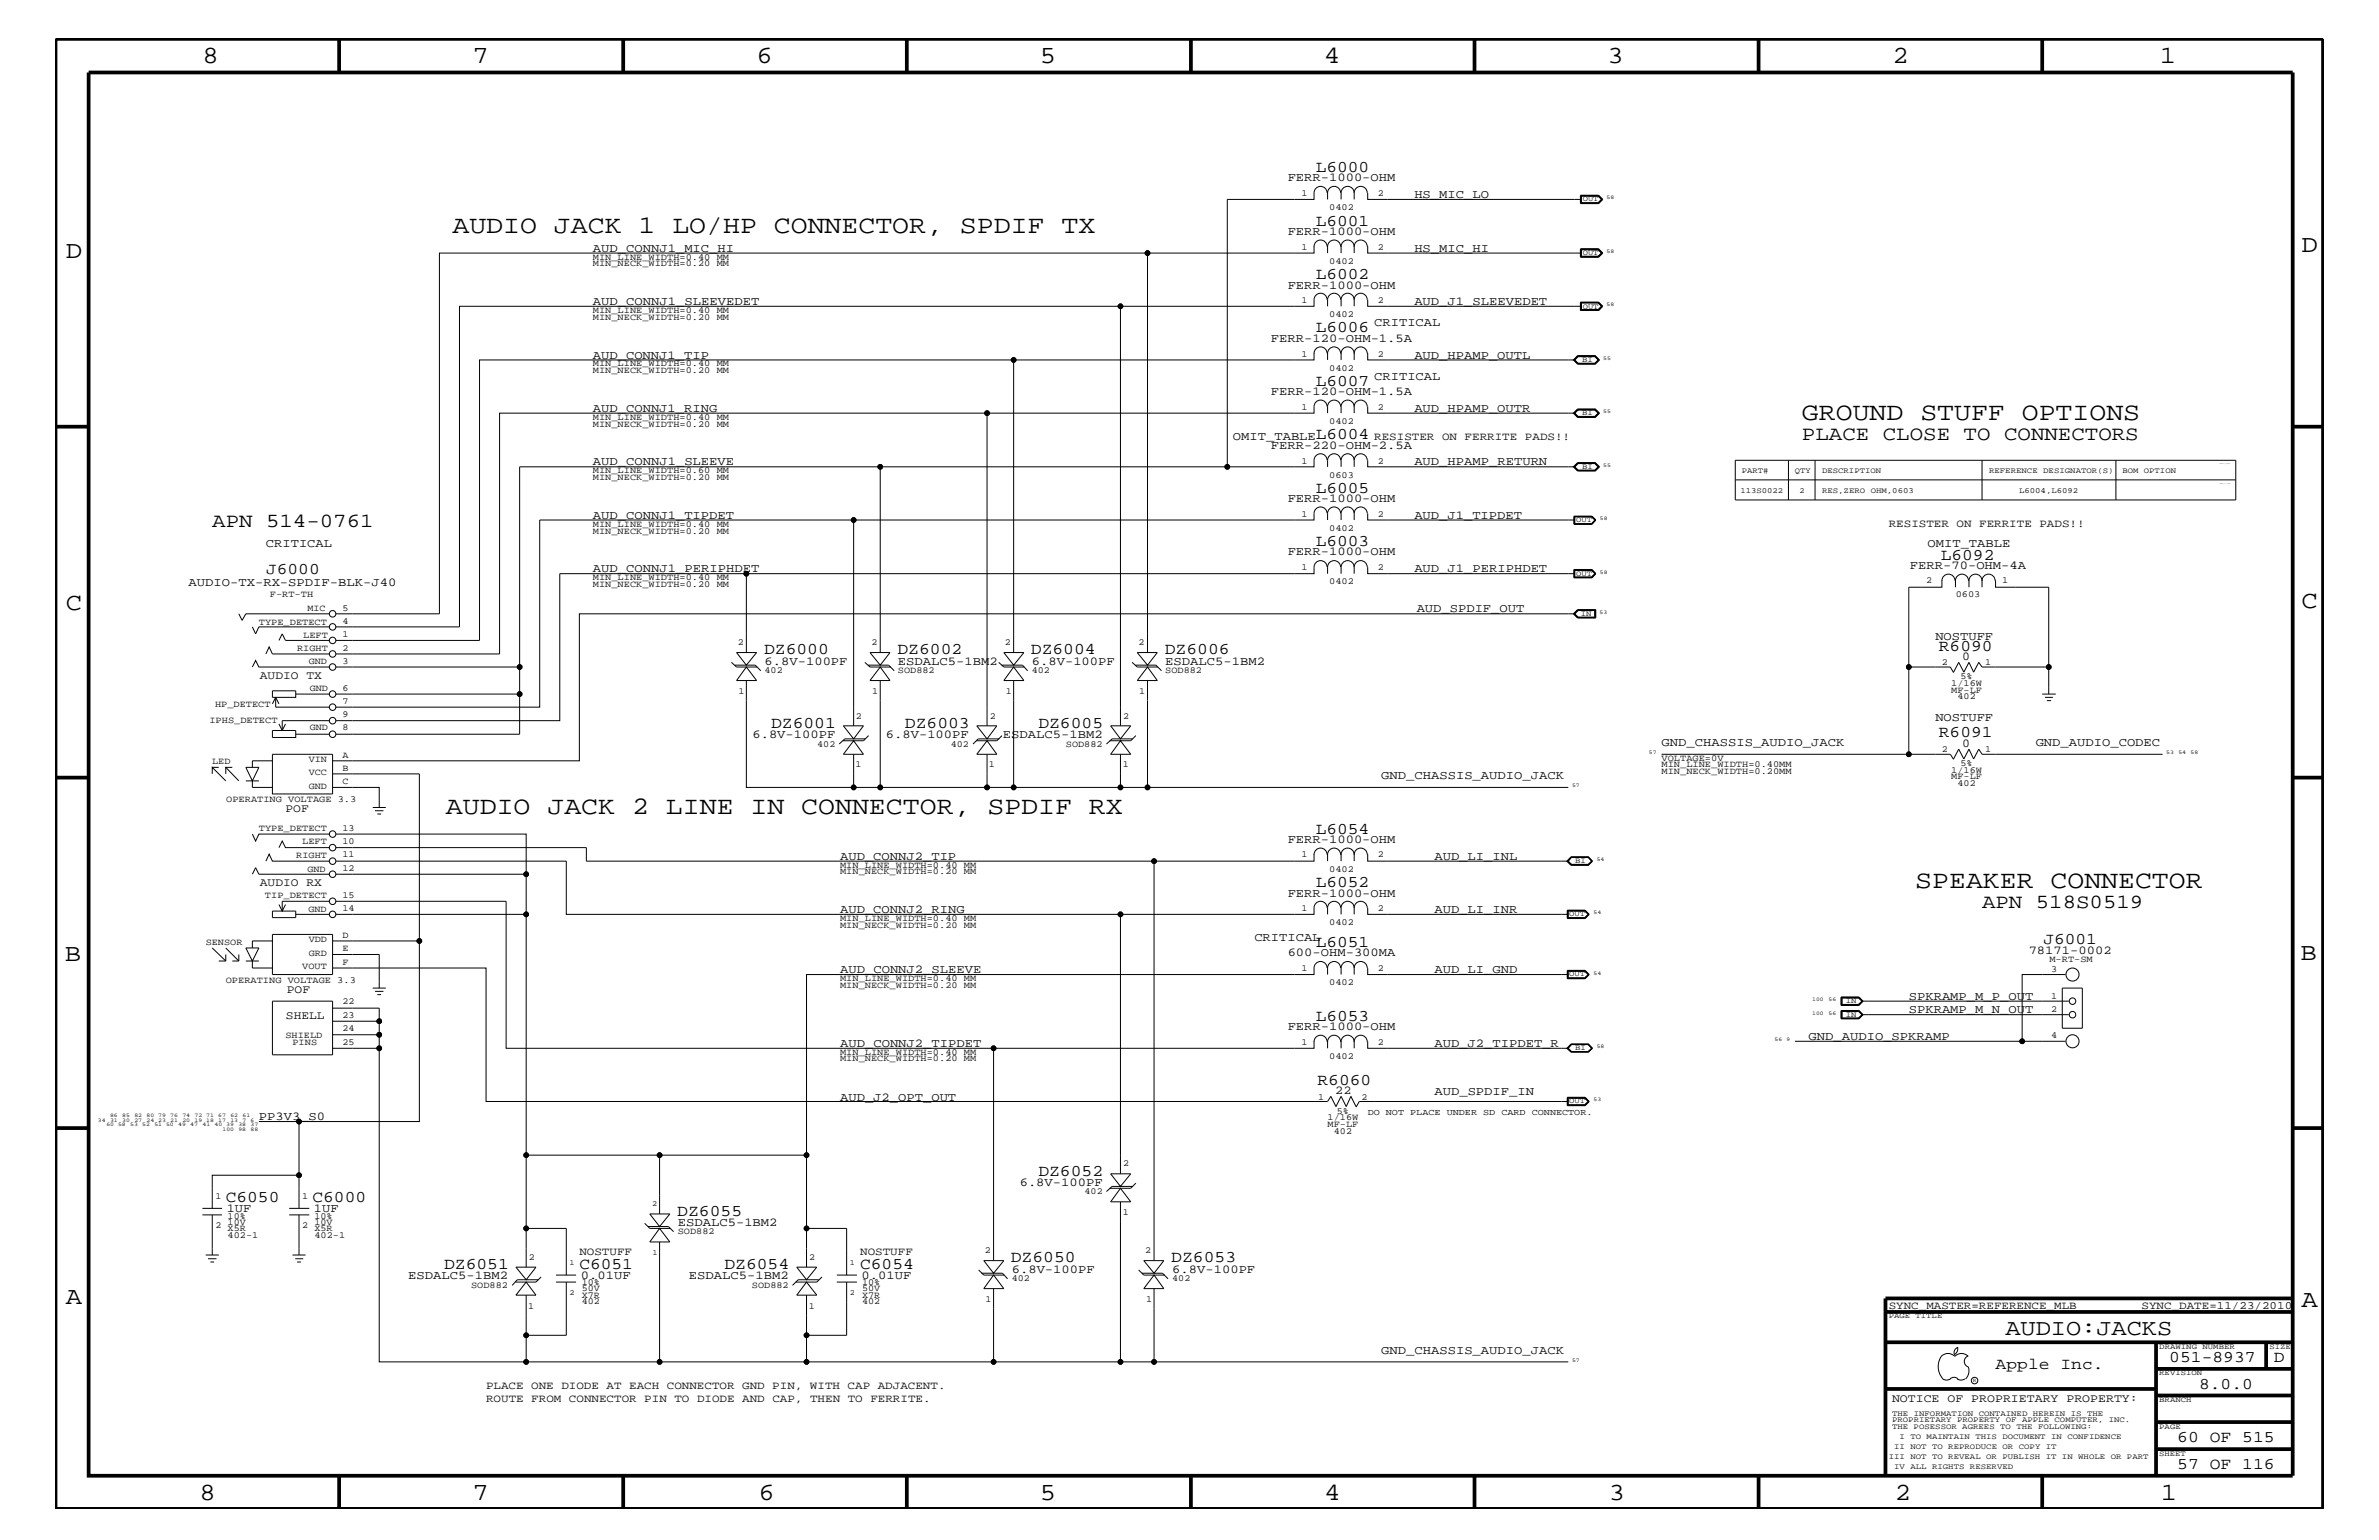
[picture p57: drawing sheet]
<svg xmlns="http://www.w3.org/2000/svg" width="432mm" height="279mm" viewBox="0 0 432 279" stroke-linecap="round" stroke-linejoin="round" font-family="sans-serif">
<defs><g id="words">
<g font-size="4.6">
<text x="82.1" y="42.3">AUDIO JACK 1 LO/HP CONNECTOR, SPDIF TX</text>
<text x="327.1" y="76.2">GROUND STUFF OPTIONS</text>
<text x="80.9" y="147.7">AUDIO JACK 2 LINE IN CONNECTOR, SPDIF RX</text>
<text x="347.6" y="161.1">SPEAKER CONNECTOR</text>
</g>
<g font-size="4.5">
<text x="36.7" y="11.5">8</text>
<text x="85.8" y="11.5">7</text>
<text x="137.3" y="11.5">6</text>
<text x="188.7" y="11.5">5</text>
<text x="240.3" y="11.5">4</text>
<text x="291.8" y="11.5">3</text>
<text x="343.5" y="11.5">2</text>
<text x="392" y="11.5">1</text>
<text x="11.9" y="46.8">D</text>
<text x="417.7" y="45.7">D</text>
<text x="11.9" y="110.6">C</text>
<text x="417.7" y="110.3">C</text>
<text x="11.8" y="174.3">B</text>
<text x="417.6" y="174.2">B</text>
<text x="11.9" y="236.7">A</text>
<text x="417.7" y="237.1">A</text>
<text x="36.2" y="272.1">8</text>
<text x="85.8" y="272.1">7</text>
<text x="137.7" y="272.1">6</text>
<text x="188.7" y="272.1">5</text>
<text x="240.4" y="272.1">4</text>
<text x="292" y="272.1">3</text>
<text x="343.9" y="272.1">2</text>
<text x="392.2" y="272.1">1</text>
</g>
<text font-size="4.1" x="364" y="242.3">AUDIO:JACKS</text>
<g font-size="3.6">
<text x="327.1" y="79.9">PLACE CLOSE TO CONNECTORS</text>
<text x="38.5" y="95.6">APN 514-0761</text>
<text x="359.7" y="164.7">APN 518S0519</text>
</g>
<g font-size="3">
<text x="238.8" y="31.2">L6000</text>
<text x="238.8" y="40.9">L6001</text>
<text x="238.8" y="50.7">L6002</text>
<text x="238.8" y="60.3">L6006</text>
<text x="238.8" y="70">L6007</text>
<text x="238.8" y="79.7">L6004</text>
<text x="238.8" y="89.4">L6005</text>
<text x="238.8" y="99.1">L6003</text>
<text x="352.3" y="101.5">L6092</text>
<text x="48.3" y="104.1">J6000</text>
<text x="138.7" y="118.7">DZ6000</text>
<text x="162.9" y="118.7">DZ6002</text>
<text x="187.1" y="118.7">DZ6004</text>
<text x="211.4" y="118.7">DZ6006</text>
<text x="351.9" y="118.1">R6090</text>
<text x="140" y="132.1">DZ6001</text>
<text x="164.3" y="132.1">DZ6003</text>
<text x="188.5" y="132.1">DZ6005</text>
<text x="351.9" y="133.8">R6091</text>
<text x="238.8" y="151.2">L6054</text>
<text x="238.8" y="160.9">L6052</text>
<text x="238.8" y="171.8">L6051</text>
<text x="370.9" y="171.2">J6001</text>
<text x="238.8" y="185.2">L6053</text>
<text x="239.1" y="196.8">R6060</text>
<text x="188.5" y="213.3">DZ6052</text>
<text x="41" y="218">C6050</text>
<text x="56.7" y="218">C6000</text>
<text x="122.9" y="220.6">DZ6055</text>
<text x="80.6" y="230.2">DZ6051</text>
<text x="105.2" y="230.2">C6051</text>
<text x="131.5" y="230.2">DZ6054</text>
<text x="156.1" y="230.2">C6054</text>
<text x="183.5" y="229.1">DZ6050</text>
<text x="212.6" y="229.1">DZ6053</text>
<text x="362.2" y="248.4">Apple Inc.</text>
<text x="393.7" y="247.1">051-8937</text>
<text x="399.2" y="252">8.0.0</text>
<text x="412.7" y="247.1">D</text>
<text x="395.2" y="261.6">60 OF 515</text>
<text x="395.2" y="266.6">57 OF 116</text>
</g>
<g font-size="2.2">
<text x="233.7" y="32.9">FERR-1000-OHM</text>
<text x="256.7" y="35.9">HS_MIC_LO</text>
<text x="107.6" y="45.7">AUD_CONNJ1_MIC_HI</text>
<text x="233.7" y="42.6">FERR-1000-OHM</text>
<text x="256.7" y="45.7">HS_MIC_HI</text>
<text x="233.7" y="52.4">FERR-1000-OHM</text>
<text x="107.6" y="55.3">AUD_CONNJ1_SLEEVEDET</text>
<text x="249.4" y="59.2">CRITICAL</text>
<text x="256.7" y="55.3">AUD_J1_SLEEVEDET</text>
<text x="107.6" y="65.1">AUD_CONNJ1_TIP</text>
<text x="230.7" y="62">FERR-120-OHM-1.5A</text>
<text x="256.7" y="65.1">AUD_HPAMP_OUTL</text>
<text x="230.7" y="71.7">FERR-120-OHM-1.5A</text>
<text x="249.4" y="68.9">CRITICAL</text>
<text x="107.6" y="74.7">AUD_CONNJ1_RING</text>
<text x="256.7" y="74.7">AUD_HPAMP_OUTR</text>
<text x="223.8" y="79.9">OMIT_TABLE</text>
<text x="230.7" y="81.4">FERR-220-OHM-2.5A</text>
<text x="107.6" y="84.4">AUD_CONNJ1_SLEEVE</text>
<text x="256.7" y="84.4">AUD_HPAMP_RETURN</text>
<text x="107.6" y="94.2">AUD_CONNJ1_TIPDET</text>
<text x="233.7" y="91.1">FERR-1000-OHM</text>
<text x="256.7" y="94.2">AUD_J1_TIPDET</text>
<text x="48.3" y="99.3">CRITICAL</text>
<text x="233.7" y="100.8">FERR-1000-OHM</text>
<text x="349.8" y="99.3">OMIT_TABLE</text>
<text x="34.2" y="106.4">AUDIO-TX-RX-SPDIF-BLK-J40</text>
<text x="107.6" y="103.8">AUD_CONNJ1_PERIPHDET</text>
<text x="256.7" y="103.8">AUD_J1_PERIPHDET</text>
<text x="346.7" y="103.2">FERR-70-OHM-4A</text>
<text x="257.1" y="111.1">AUD_SPDIF_OUT</text>
<text x="351.3" y="116.2">NOSTUFF</text>
<text x="356.2" y="119.7">0</text>
<text x="138.8" y="120.6">6.8V-100PF</text>
<text x="163" y="120.6">ESDALC5-1BM2</text>
<text x="187.3" y="120.6">6.8V-100PF</text>
<text x="211.5" y="120.6">ESDALC5-1BM2</text>
<text x="351.3" y="130.8">NOSTUFF</text>
<text x="136.6" y="133.9">6.8V-100PF</text>
<text x="160.8" y="133.9">6.8V-100PF</text>
<text x="182" y="133.9">ESDALC5-1BM2</text>
<text x="301.6" y="135.3">GND_CHASSIS_AUDIO_JACK</text>
<text x="356.2" y="135.5">0</text>
<text x="369.5" y="135.3">GND_AUDIO_CODEC</text>
<text x="250.7" y="141.4">GND_CHASSIS_AUDIO_JACK</text>
<text x="152.5" y="156">AUD_CONNJ2_TIP</text>
<text x="233.7" y="152.9">FERR-1000-OHM</text>
<text x="260.3" y="156">AUD_LI_INL</text>
<text x="152.5" y="165.6">AUD_CONNJ2_RING</text>
<text x="233.7" y="162.7">FERR-1000-OHM</text>
<text x="260.3" y="165.6">AUD_LI_INR</text>
<text x="227.7" y="170.7">CRITICAL</text>
<text x="233.7" y="173.5">600-OHM-300MA</text>
<text x="368.2" y="173.2">78171-0002</text>
<text x="152.5" y="176.6">AUD_CONNJ2_SLEEVE</text>
<text x="260.3" y="176.6">AUD_LI_GND</text>
<text x="346.5" y="181.4">SPKRAMP_M_P_OUT</text>
<text x="346.5" y="183.8">SPKRAMP_M_N_OUT</text>
<text x="152.5" y="189.9">AUD_CONNJ2_TIPDET</text>
<text x="233.7" y="186.9">FERR-1000-OHM</text>
<text x="260.3" y="189.9">AUD_J2_TIPDET_R</text>
<text x="328.3" y="188.7">GND_AUDIO_SPKRAMP</text>
<text x="47" y="203.2">PP3V3_S0</text>
<text x="152.5" y="199.8">AUD_J2_OPT_OUT</text>
<text x="242.4" y="198.5">22</text>
<text x="260.3" y="198.7">AUD_SPDIF_IN</text>
<text x="185.1" y="215.2">6.8V-100PF</text>
<text x="41.1" y="219.8">1UF</text>
<text x="57" y="219.8">1UF</text>
<text x="123" y="222.4">ESDALC5-1BM2</text>
<text x="74.1" y="232.1">ESDALC5-1BM2</text>
<text x="105.4" y="232">0.01UF</text>
<text x="125.1" y="232.1">ESDALC5-1BM2</text>
<text x="156.4" y="232">0.01UF</text>
<text x="183.6" y="230.9">6.8V-100PF</text>
<text x="212.8" y="230.9">6.8V-100PF</text>
<text x="250.7" y="245.6">GND_CHASSIS_AUDIO_JACK</text>
</g>
<g font-size="2.1">
<text x="47.2" y="123.1">AUDIO TX</text>
<text x="51.8" y="147.3">POF</text>
<text x="47.2" y="160.7">AUDIO RX</text>
<text x="51.9" y="184.9">SHELL</text>
<text x="52.1" y="180.2">POF</text>
<text x="343.4" y="254.4">NOTICE OF PROPRIETARY PROPERTY:</text>
</g>
<g font-size="2">
<text x="249.4" y="79.9">RESISTER ON FERRITE PADS!!</text>
<text x="342.8" y="95.6">RESISTER ON FERRITE PADS!!</text>
<text x="105.2" y="227.7">NOSTUFF</text>
<text x="156.1" y="227.7">NOSTUFF</text>
<text x="342.8" y="237.4">SYNC_MASTER=REFERENCE_MLB</text>
<text x="388.7" y="237.4">SYNC_DATE=11/23/2010</text>
<text x="88.2" y="252">PLACE ONE DIODE AT EACH CONNECTOR GND PIN, WITH CAP ADJACENT.</text>
<text x="88.2" y="254.4">ROUTE FROM CONNECTOR PIN TO DIODE AND CAP, THEN TO FERRITE.</text>
</g>
<g font-size="1.7">
<text x="236.2" y="35.6">1</text>
<text x="250.1" y="35.6">2</text>
<text x="241.3" y="38.1">0402</text>
<text x="107.6" y="47.1">MIN_LINE_WIDTH=0.40 MM</text>
<text x="236.2" y="45.3">1</text>
<text x="241.3" y="47.9">0402</text>
<text x="250.1" y="45.3">2</text>
<text x="107.6" y="48.3">MIN_NECK_WIDTH=0.20 MM</text>
<text x="107.6" y="56.8">MIN_LINE_WIDTH=0.40 MM</text>
<text x="107.6" y="58">MIN_NECK_WIDTH=0.20 MM</text>
<text x="236.2" y="55">1</text>
<text x="241.3" y="57.5">0402</text>
<text x="250.1" y="55">2</text>
<text x="236.2" y="64.7">1</text>
<text x="250.1" y="64.7">2</text>
<text x="107.6" y="66.5">MIN_LINE_WIDTH=0.40 MM</text>
<text x="107.6" y="67.7">MIN_NECK_WIDTH=0.20 MM</text>
<text x="241.3" y="67.3">0402</text>
<text x="107.6" y="76.2">MIN_LINE_WIDTH=0.40 MM</text>
<text x="107.6" y="77.4">MIN_NECK_WIDTH=0.20 MM</text>
<text x="236.2" y="74.4">1</text>
<text x="241.3" y="76.9">0402</text>
<text x="250.1" y="74.4">2</text>
<text x="107.6" y="85.9">MIN_LINE_WIDTH=0.60 MM</text>
<text x="107.6" y="87.1">MIN_NECK_WIDTH=0.20 MM</text>
<text x="236.2" y="84.1">1</text>
<text x="241.3" y="86.6">0603</text>
<text x="250.1" y="84.1">2</text>
<text x="107.6" y="95.6">MIN_LINE_WIDTH=0.40 MM</text>
<text x="236.2" y="93.8">1</text>
<text x="250.1" y="93.8">2</text>
<text x="107.6" y="96.8">MIN_NECK_WIDTH=0.20 MM</text>
<text x="241.3" y="96.3">0402</text>
<text x="107.6" y="105.3">MIN_LINE_WIDTH=0.40 MM</text>
<text x="107.6" y="106.5">MIN_NECK_WIDTH=0.20 MM</text>
<text x="236.2" y="103.5">1</text>
<text x="241.3" y="106">0402</text>
<text x="250.1" y="103.5">2</text>
<text x="349.6" y="105.9">2</text>
<text x="363.4" y="105.9">1</text>
<text x="47" y="113.3">TYPE_DETECT</text>
<text x="49" y="108.2">F-RT-TH</text>
<text x="55.8" y="110.8">MIC</text>
<text x="62.1" y="110.8">5</text>
<text x="62.1" y="113.1">4</text>
<text x="355" y="108.4">0603</text>
<text x="53.9" y="118.1">RIGHT</text>
<text x="55" y="115.7">LEFT</text>
<text x="62.1" y="115.6">1</text>
<text x="62.1" y="118.1">2</text>
<text x="133.9" y="117">2</text>
<text x="158.2" y="117">2</text>
<text x="182.4" y="117">2</text>
<text x="206.7" y="117">2</text>
<text x="56" y="120.4">GND</text>
<text x="56.2" y="125.3">GND</text>
<text x="62.1" y="120.4">3</text>
<text x="62.1" y="125.3">6</text>
<text x="134" y="125.9">1</text>
<text x="138.8" y="122.1">402</text>
<text x="158.3" y="125.9">1</text>
<text x="163" y="122.1">SOD882</text>
<text x="182.5" y="125.9">1</text>
<text x="187.3" y="122.1">402</text>
<text x="206.8" y="125.9">1</text>
<text x="211.5" y="122.1">SOD882</text>
<text x="352.5" y="120.7">2</text>
<text x="354.2" y="125.7">MF-LF</text>
<text x="354.2" y="124.4">1/16W</text>
<text x="355.9" y="123.2">5%</text>
<text x="360.3" y="120.7">1</text>
<text x="38" y="131.1">IPHS_DETECT</text>
<text x="39" y="128.3">HP_DETECT</text>
<text x="62.1" y="127.7">7</text>
<text x="62.1" y="130.2">9</text>
<text x="155.4" y="130.4">2</text>
<text x="179.7" y="130.4">2</text>
<text x="203.9" y="130.4">2</text>
<text x="355.3" y="126.9">402</text>
<text x="56.2" y="132.5">GND</text>
<text x="62.1" y="132.5">8</text>
<text x="62.1" y="137.4">A</text>
<text x="148.3" y="135.5">402</text>
<text x="172.6" y="135.5">402</text>
<text x="193.5" y="135.5">SOD882</text>
<text x="352.5" y="136.4">2</text>
<text x="360.3" y="136.4">1</text>
<text x="38.5" y="138.6">LED</text>
<text x="56" y="138.3">VIN</text>
<text x="56" y="143.1">GND</text>
<text x="56" y="140.7">VCC</text>
<text x="62.1" y="142.3">C</text>
<text x="62.1" y="139.8">B</text>
<text x="155.3" y="139.2">1</text>
<text x="179.5" y="139.2">1</text>
<text x="203.8" y="139.2">1</text>
<text x="301.6" y="140.4">MIN_NECK_WIDTH=0.20MM</text>
<text x="301.6" y="139.2">MIN_LINE_WIDTH=0.40MM</text>
<text x="301.6" y="138">VOLTAGE=0V</text>
<text x="354.2" y="141.4">MF-LF</text>
<text x="354.2" y="140.2">1/16W</text>
<text x="355.3" y="142.6">402</text>
<text x="355.9" y="139">5%</text>
<text x="41.1" y="145.6">OPERATING VOLTAGE 3.3</text>
<text x="47" y="150.7">TYPE_DETECT</text>
<text x="53.8" y="155.7">RIGHT</text>
<text x="54.9" y="153.2">LEFT</text>
<text x="62.1" y="153.2">10</text>
<text x="62.1" y="155.6">11</text>
<text x="62.1" y="150.7">13</text>
<text x="236.2" y="155.6">1</text>
<text x="250.1" y="155.6">2</text>
<text x="55.8" y="158.2">GND</text>
<text x="62.1" y="158">12</text>
<text x="152.5" y="158.6">MIN_NECK_WIDTH=0.20 MM</text>
<text x="152.5" y="157.4">MIN_LINE_WIDTH=0.40 MM</text>
<text x="241.3" y="158.2">0402</text>
<text x="48.1" y="162.8">TIP_DETECT</text>
<text x="56" y="165.4">GND</text>
<text x="62.1" y="165.3">14</text>
<text x="62.1" y="162.8">15</text>
<text x="152.5" y="167.1">MIN_LINE_WIDTH=0.40 MM</text>
<text x="236.2" y="165.3">1</text>
<text x="241.3" y="167.8">0402</text>
<text x="250.1" y="165.3">2</text>
<text x="37.3" y="171.4">SENSOR</text>
<text x="56" y="171">VDD</text>
<text x="56" y="173.4">GRD</text>
<text x="62.1" y="172.6">E</text>
<text x="62.1" y="170.1">D</text>
<text x="152.5" y="168.3">MIN_NECK_WIDTH=0.20 MM</text>
<text x="41" y="178.4">OPERATING VOLTAGE 3.3</text>
<text x="54.9" y="175.9">VOUT</text>
<text x="62.1" y="175">F</text>
<text x="152.5" y="179.3">MIN_NECK_WIDTH=0.20 MM</text>
<text x="152.5" y="178">MIN_LINE_WIDTH=0.40 MM</text>
<text x="236.2" y="176.2">1</text>
<text x="241.3" y="178.8">0402</text>
<text x="250.1" y="176.2">2</text>
<text x="372" y="174.6">M-RT-SM</text>
<text x="372.3" y="176.3">3</text>
<text x="62.1" y="182.2">22</text>
<text x="62.1" y="184.7">23</text>
<text x="372.3" y="181.2">1</text>
<text x="372.3" y="183.6">2</text>
<text x="51.8" y="188.2">SHIELD</text>
<text x="53.1" y="189.5">PINS</text>
<text x="62.1" y="187.1">24</text>
<text x="62.1" y="189.5">25</text>
<text x="152.5" y="191.4">MIN_LINE_WIDTH=0.40 MM</text>
<text x="236.2" y="189.5">1</text>
<text x="250.1" y="189.5">2</text>
<text x="372.3" y="188.4">4</text>
<text x="152.5" y="192.6">MIN_NECK_WIDTH=0.20 MM</text>
<text x="241.3" y="192.1">0402</text>
<text x="239.3" y="199.5">1</text>
<text x="241" y="203.2">1/16W</text>
<text x="242.7" y="202">5%</text>
<text x="247.1" y="199.5">2</text>
<text x="241" y="204.4">MF-LF</text>
<text x="242.1" y="205.7">402</text>
<text x="203.9" y="211.6">2</text>
<text x="39.1" y="217.5">1</text>
<text x="41.3" y="221.1">10%</text>
<text x="54.9" y="217.5">1</text>
<text x="57.1" y="221.1">10%</text>
<text x="196.8" y="216.7">402</text>
<text x="203.8" y="220.4">1</text>
<text x="39.1" y="222.9">2</text>
<text x="41.3" y="223.4">X5R</text>
<text x="41.3" y="224.6">402-1</text>
<text x="41.3" y="222.2">10V</text>
<text x="54.9" y="222.9">2</text>
<text x="57.1" y="222.2">10V</text>
<text x="57.1" y="224.6">402-1</text>
<text x="57.1" y="223.4">X5R</text>
<text x="123" y="224">SOD882</text>
<text x="178.7" y="227.4">2</text>
<text x="207.9" y="227.4">2</text>
<text x="85.5" y="233.7">SOD882</text>
<text x="96" y="228.5">2</text>
<text x="105.6" y="233.2">10%</text>
<text x="136.5" y="233.7">SOD882</text>
<text x="146.9" y="228.5">2</text>
<text x="156.5" y="233.2">10%</text>
<text x="183.6" y="232.4">402</text>
<text x="212.8" y="232.4">402</text>
<text x="95.8" y="237.4">1</text>
<text x="105.6" y="236.7">402</text>
<text x="105.6" y="235.5">X7R</text>
<text x="105.6" y="234.3">50V</text>
<text x="146.8" y="237.4">1</text>
<text x="156.5" y="236.7">402</text>
<text x="156.5" y="234.3">50V</text>
<text x="156.5" y="235.5">X7R</text>
<text x="178.9" y="236.2">1</text>
<text x="208" y="236.2">1</text>
</g>
<text font-size="1.6" x="248.2" y="202.3">DO NOT PLACE UNDER SD CARD CONNECTOR.</text>
<g font-size="1.4">
<text x="287.3" y="36.5">OUT</text>
<text x="287.3" y="46.3">OUT</text>
<text x="287.3" y="56">OUT</text>
<text x="287.2" y="65.6">BI</text>
<text x="287.2" y="75.4">BI</text>
<text x="287.2" y="85">BI</text>
<text x="315.9" y="89.5">113S0022</text>
<text x="316.1" y="85.9">PART#</text>
<text x="325.8" y="85.9">QTY</text>
<text x="326.6" y="89.5">2</text>
<text x="330.7" y="85.9">DESCRIPTION</text>
<text x="330.7" y="89.5">RES,ZERO OHM,0603</text>
<text x="361" y="85.9">REFERENCE DESIGNATOR(S)</text>
<text x="366.5" y="89.5">L6004,L6092</text>
<text x="385.2" y="85.9">BOM OPTION</text>
<text x="286.1" y="94.8">OUT</text>
<text x="286.1" y="104.4">OUT</text>
<text x="286.9" y="111.7">IN</text>
<text x="285.9" y="156.6">BI</text>
<text x="284.8" y="166.2">OUT</text>
<text x="284.8" y="177.2">OUT</text>
<text x="335" y="182.1">IN</text>
<text x="335" y="184.4">IN</text>
<text x="285.9" y="190.5">BI</text>
<text x="284.8" y="200.2">OUT</text>
<text x="118.4" y="218.9">2</text>
<text x="118.4" y="227.7">1</text>
<text x="103.4" y="229.6">1</text>
<text x="154.3" y="229.6">1</text>
<text x="103.4" y="235">2</text>
<text x="154.3" y="235">2</text>
<text x="342.8" y="239.2">PAGE TITLE</text>
<text x="391.9" y="244.7">DRAWING NUMBER</text>
<text x="411.9" y="244.7">SIZE</text>
<text x="391.9" y="249.5">REVISION</text>
<text x="343.4" y="256.8">THE INFORMATION CONTAINED HEREIN IS THE</text>
<text x="391.9" y="254.4">BRANCH</text>
<text x="343.4" y="259.3">THE POSESSOR AGREES TO THE FOLLOWING:</text>
<text x="343.4" y="258">PROPRIETARY PROPERTY OF APPLE COMPUTER, INC.</text>
<text x="343.8" y="262.9">II NOT TO REPRODUCE OR COPY IT</text>
<text x="344.8" y="261.1">I TO MAINTAIN THIS DOCUMENT IN CONFIDENCE</text>
<text x="391.9" y="259.3">PAGE</text>
<text x="342.8" y="264.7">III NOT TO REVEAL OR PUBLISH IT IN WHOLE OR PART</text>
<text x="343.8" y="266.6">IV ALL RIGHTS RESERVED</text>
<text x="391.9" y="264.1">SHEET</text>
</g>
<g font-size="1">
<text x="291.6" y="36.2">58</text>
<text x="291.6" y="45.9">58</text>
<text x="291.6" y="55.6">58</text>
<text x="291" y="65.3">55</text>
<text x="291" y="75">55</text>
<text x="291" y="84.7">55</text>
<text x="290.4" y="94.3">58</text>
<text x="290.4" y="104.1">58</text>
<text x="290.3" y="111.4">53</text>
<text x="299.3" y="136.8">57</text>
<text x="393.2" y="136.8">53</text>
<text x="395.4" y="136.8">54</text>
<text x="397.6" y="136.8">58</text>
<text x="285.3" y="142.9">57</text>
<text x="289.8" y="156.2">54</text>
<text x="289.2" y="165.9">54</text>
<text x="289.2" y="176.8">54</text>
<text x="328.9" y="181.6">100</text>
<text x="328.9" y="184.1">100</text>
<text x="331.9" y="181.6">56</text>
<text x="331.9" y="184.1">56</text>
<text x="289.8" y="190.2">58</text>
<text x="322.1" y="188.9">56</text>
<text x="324.3" y="188.9">9</text>
<text x="17.8" y="203.5">34</text>
<text x="20" y="203.5">31</text>
<text x="20" y="202.6">86</text>
<text x="22.2" y="203.5">30</text>
<text x="22.2" y="202.6">85</text>
<text x="24.4" y="203.5">27</text>
<text x="24.4" y="202.6">82</text>
<text x="26.6" y="203.5">24 23</text>
<text x="26.6" y="202.6">80 79</text>
<text x="30.9" y="203.5">21</text>
<text x="30.9" y="202.6">76</text>
<text x="33.1" y="203.5">20</text>
<text x="33.1" y="202.6">74</text>
<text x="35.3" y="203.5">19 18</text>
<text x="35.3" y="202.6">72 71</text>
<text x="39.6" y="203.5">17</text>
<text x="39.6" y="202.6">67</text>
<text x="41.8" y="203.5">13</text>
<text x="41.8" y="202.6">62</text>
<text x="44" y="202.6">61</text>
<text x="44" y="203.5">7</text>
<text x="45.5" y="203.5">6</text>
<text x="289.2" y="199.8">53</text>
<text x="19.3" y="204.3">60 58</text>
<text x="23.6" y="204.3">53</text>
<text x="25.8" y="204.3">52</text>
<text x="28" y="204.3">51 50</text>
<text x="32.3" y="204.3">49</text>
<text x="34.5" y="204.3">47</text>
<text x="36.7" y="204.3">41</text>
<text x="38.9" y="204.3">40 39</text>
<text x="40.4" y="205.3">100</text>
<text x="43.3" y="204.3">38</text>
<text x="43.3" y="205.3">98</text>
<text x="45.5" y="204.3">37</text>
<text x="45.5" y="205.3">88</text>
<text x="285.3" y="247.1">57</text>
<text x="358.1" y="250.7">R</text>
</g>
</g></defs>
<g fill="none" stroke="#000" stroke-width=".18">
<path d="M240.9 35a1.19 1.19 0 0 0-1.2-1.2 1.19 1.19 0 0 0-1.2 1.2v1.2h-15.7v48.5h15.7v-1.2a1.19 1.19 0 0 1 1.2-1.2 1.19 1.19 0 0 1 1.2 1.2M243.3 35a1.19 1.19 0 0 0-1.2-1.2 1.19 1.19 0 0 0-1.1 1.2v1.2M245.8 35a1.19 1.19 0 0 0-1.2-1.2 1.19 1.19 0 0 0-1.2 1.2v1.2M245.8 35a1.19 1.19 0 0 1 1.2-1.2 1.19 1.19 0 0 1 1.2 1.2M245.8 35v1.2M248.2 35v1.2h38.8M286.9 35.4h3.3l.7 .8-.7 .7h-3.3zM286.9 35.5h3.3l.6 .7-.6 .7h-3.3zM287 35.5v1.4M287 35.6h3.1l.6 .6-.6 .6h-3.1M290.1 35.5l.6 .7-.6 .7M203.4 55.6h-120v58.1h-22.4"/>
<path d="M208.3 45.9h-128.5v65.5h-18.8M238.5 44.6v1.3h-30.2v72.5M238.5 44.7a1.19 1.19 0 0 1 1.2-1.2 1.19 1.19 0 0 1 1.2 1.2M240.9 54.4a1.19 1.19 0 0 0-1.2-1.2 1.19 1.19 0 0 0-1.2 1.2v1.2h-35.1v76.1M241 44.7a1.19 1.19 0 0 1 1.1-1.2 1.19 1.19 0 0 1 1.2 1.2M241 44.6v1.3M243.3 54.4a1.19 1.19 0 0 0-1.2-1.2 1.19 1.19 0 0 0-1.1 1.2v1.2M243.4 44.7a1.19 1.19 0 0 1 1.2-1.2 1.19 1.19 0 0 1 1.2 1.2 1.19 1.19 0 0 1 1.2-1.2 1.19 1.19 0 0 1 1.2 1.2M243.4 44.6v1.3M245.8 54.4a1.19 1.19 0 0 0-1.2-1.2 1.19 1.19 0 0 0-1.2 1.2v1.2M245.8 54.4a1.19 1.19 0 0 1 1.2-1.2 1.19 1.19 0 0 1 1.2 1.2M245.8 44.6v1.3"/>
<path d="M245.8 54.4v1.2M248.2 54.4v1.2h38.8M248.2 44.6v1.3h38.8M286.9 45.2h3.3l.7 .7-.7 .8h-3.3zM286.9 54.8h3.3l.7 .8-.7 .7h-3.3zM286.9 56.3v-1.4h3.3l.6 .7-.6 .7M286.9 45.2v1.4h3.3l.6-.7-.6-.7M287 54.9v1.3h3.1l.6-.6-.6-.7M287 55h3.1l.6 .6-.6 .6h-3.1M287 45.2h3.1l.6 .7-.6 .6h-3.1zM287 45.3h3.1l.6 .6-.6 .6M179.2 75h-88.5v43.6h-29.7"/>
<path d="M184 65.3h-97v50.9h-26M238.5 64v1.3h-54.5v53.1M238.5 64.1a1.19 1.19 0 0 1 1.2-1.2 1.19 1.19 0 0 1 1.2 1.2M240.9 73.8a1.19 1.19 0 0 0-1.2-1.2 1.19 1.19 0 0 0-1.2 1.2v1.2h-59.3v56.7M241 64.1a1.19 1.19 0 0 1 1.1-1.2 1.19 1.19 0 0 1 1.2 1.2M241 64v1.3M243.3 73.8a1.19 1.19 0 0 0-1.2-1.2 1.19 1.19 0 0 0-1.1 1.2v1.2M243.4 64.1a1.19 1.19 0 0 1 1.2-1.2 1.19 1.19 0 0 1 1.2 1.2 1.19 1.19 0 0 1 1.2-1.2 1.19 1.19 0 0 1 1.2 1.2M243.4 64v1.3M245.8 73.8a1.19 1.19 0 0 0-1.2-1.2 1.19 1.19 0 0 0-1.2 1.2v1.2M245.8 73.8a1.19 1.19 0 0 1 1.2-1.2 1.19 1.19 0 0 1 1.2 1.2M245.8 64v1.3"/>
<path d="M245.8 73.8v1.2M248.2 64v1.3h37.6M248.2 73.8v1.2h37.6M285.6 75l.7-.8h3.3l.7 .8-.7 .7h-3.3zM285.7 75l.6-.7h3.2l.7 .7-.7 .7h-3.2zM285.8 75l.6-.6h3.1l.7 .6-.7 .6h-3.1zM285.8 75l.6-.6h3.1l.6 .6-.6 .6h-3.1zM286.3 64.5h3.2l.7 .8-.7 .7h-3.2l-.6-.7zM286.3 64.5h3.3l.7 .8-.7 .8h-3.3l-.7-.8zM286.4 64.7h3.1l.6 .6-.6 .6h-3.1l-.6-.6zM286.4 64.6h3.1l.7 .7-.7 .7h-3.1l-.6-.7zM154.9 94.3h-56.9v34h-37"/>
<path d="M159.8 84.7v33.7M222.8 84.7h-128.5v36.3M240.9 93.2a1.19 1.19 0 0 0-1.2-1.2 1.19 1.19 0 0 0-1.2 1.2v1.1h-83.6v37.4M243.3 93.2a1.19 1.19 0 0 0-1.2-1.2 1.19 1.19 0 0 0-1.1 1.2v1.1M243.3 83.5a1.19 1.19 0 0 0-1.2-1.2 1.19 1.19 0 0 0-1.1 1.2v1.2M245.8 93.2a1.19 1.19 0 0 0-1.2-1.2 1.19 1.19 0 0 0-1.2 1.2v1.1M245.8 93.2a1.19 1.19 0 0 1 1.2-1.2 1.19 1.19 0 0 1 1.2 1.2M245.8 83.5a1.19 1.19 0 0 0-1.2-1.2 1.19 1.19 0 0 0-1.2 1.2v1.2M245.8 83.5a1.19 1.19 0 0 1 1.2-1.2 1.19 1.19 0 0 1 1.2 1.2M245.8 83.5v1.2M245.8 93.2v1.1M248.2 93.2v1.1h37.6"/>
<path d="M248.2 83.5v1.2h37.6M285.6 84.7l.7-.8h3.3l.7 .8-.7 .8h-3.3zM285.7 84.7l.6-.7h3.2l.7 .7-.7 .7h-3.2zM285.7 93.7h3.3l.6 .6-.6 .8h-3.3zM285.8 84.7l.6-.7h3.1l.7 .7-.7 .7h-3.1zM285.8 95h3.1M285.8 93.7v1.4M285.8 93.8h3.1M285.8 84.7l.6-.6h3.1l.6 .6-.6 .6h-3.1zM285.8 93.8v1.2M288.9 93.7l.7 .6M288.9 93.8l.7 .5-.7 .7"/>
<path d="M288.9 93.8l.6 .5-.6 .7M289.6 94.3l-.7 .8M315 83.5h90.8v7.2h-90.8zM315 87.1h90.8M324.6 83.5v7.2M329.4 83.5v7.2M359.7 83.5v7.2M384 83.5v7.2M43.3 111.4l.6 1.2 .7-1.2h15.2M45.8 113.7l.6 1.3 .6-1.3h12.8M48.3 118.6l.6-1.2 .5 1.2h10.4M50.6 116.2l.6-1.2 .6 1.2h8"/>
<path d="M133.7 118.4h3.6l-1.8 2.3zM135.5 104.1h-33.9v26.7h-40.6M157.9 118.4h3.6l-1.7 2.3zM182.2 118.4h3.6l-1.8 2.3zM206.4 118.4h3.7l-1.8 2.3zM240.9 102.9a1.19 1.19 0 0 0-1.2-1.2 1.19 1.19 0 0 0-1.2 1.2v1.2h-103v14.3M243.3 102.9a1.19 1.19 0 0 0-1.2-1.2 1.19 1.19 0 0 0-1.1 1.2v1.2M245.8 102.9a1.19 1.19 0 0 0-1.2-1.2 1.19 1.19 0 0 0-1.2 1.2v1.2M245.8 102.9a1.19 1.19 0 0 1 1.2-1.2 1.19 1.19 0 0 1 1.2 1.2M245.8 102.9v1.2M248.2 102.9v1.2h37.6M285.7 103.3h3.3l.6 .8-.6 .7h-3.3z"/>
<path d="M285.8 111.4h-180.6v26.6h-44.8M285.8 103.5h3.1l.6 .6-.6 .6h-3.1zM286.3 110.6h3.3v1.5h-3.3l-.7-.7zM286.3 110.7h3.3v1.3h-3.3l-.6-.6zM286.4 110.7l-.6 .7 .6 .6M288.9 103.4h-3.1v1.4h3.1M288.9 103.4l.7 .7M288.9 103.4l.7 .7-.7 .7M289.5 110.8h-3.1l-.6 .6 .6 .6h3.1M289.5 110.7v1.3M289.6 104.1l-.7 .7M352.5 105.3v1.2h-6v14.5h7.5l.6 1"/>
<path d="M352.5 105.4a1.19 1.19 0 0 1 1.2-1.2 1.19 1.19 0 0 1 1.1 1.2M354.9 105.4a1.19 1.19 0 0 1 1.2-1.2 1.19 1.19 0 0 1 1.2 1.2M354.9 105.3v1.2M357.4 105.4a1.19 1.19 0 0 1 1.2-1.2 1.19 1.19 0 0 1 1.1 1.2 1.19 1.19 0 0 1 1.2-1.2 1.19 1.19 0 0 1 1.2 1.2M357.4 105.3v1.2M359.7 105.3v1.2M362.2 105.3v1.2h9.7v14.5M38.5 139.2h1.2M41 139.2v1.2M42.2 139.2h-1.2l2.3 2.5M44.6 139.2h2.4l-1.2 2.5zM45.8 121l.6-1.2 .6 1.2h12.8"/>
<path d="M49.4 136.8h11v7.2h-11zM49.4 132.5h4.3v1.3h-4.3zM49.4 125.3h4.3v1.2h-4.3zM49.4 138h-3.6v1.2M50 126.5v1.8h9.8M50 126.5l.6 1.2M50 126.5l-.6 1.2M50.6 131.3l.6 1.2M51.8 131.3l-.6 1.2M53.7 125.9h6.1M53.7 133.2h6.1M59.8 130.8h-8.6v1.7"/>
<path d="M61 125.9h33.3v7.3h-33.3M61 121h33.3v4.9M132.8 120.2l.9 .8h3.7M133.4 120.7h3.7l1 1M135.5 121l1.8 2.5h-3.6zM135.5 123.5v19.4h19.4v-6.1M153.1 131.7h3.6l-1.8 2.4zM154.9 134.4l1.8 2.4h-3.6zM157 120.2l.9 .8h3.8M157.1 134.1h-3.8l-1 .9M157.6 120.7h3.7l1 1M157.6 133.5l-.9 .9h-3.7"/>
<path d="M159.8 121l1.7 2.5h-3.6zM159.8 123.5v19.4h19.4v-6.1M177.3 131.7h3.6l-1.7 2.4zM179.2 134.4l1.7 2.4h-3.6zM181.3 120.2l.9 .8h3.7M181.4 134.1h-3.9l-.9 .9M181.8 120.7h3.8l.9 1M181.9 133.5l-1 .9h-3.7M184 121l1.8 2.5h-3.6zM184 123.5v19.4h19.4v-6.1M201.6 131.7h3.6l-1.8 2.4zM203.4 134.4l1.8 2.4h-3.6z"/>
<path d="M205.5 120.2l.9 .8h3.7M205.6 134.1h-3.8l-1 .9M206.1 120.7h3.7l1 1M206.2 133.5l-1 .9h-3.8M208.3 121l1.8 2.5h-3.7zM208.3 123.5v19.4h76.3M346.5 121v15.8h-44.9M346.5 136.8h7.5l.6 1M354.6 121.9l.9-1.7 .9 1.7 1-1.7 .8 1.7 1-1.7 .5 .8h12.2v4.9M370.7 125.9h2.4M371.2 126.5h1.4M371.5 127.1h.8"/>
<path d="M392.5 136.8h-32.8l-.5-.9-1 1.8-.8-1.8-1 1.8-.9-1.8-.9 1.8M38.5 140.4v-1.2l2.5 2.5M44.6 141.7h2.4M45.8 151.3l.6 1.3 .6-1.3h12.8M45.8 141.7v1.2h3.6M45.8 158.6l.6-1.2 .6 1.2h12.8M48.3 156.2l.6-1.2 .5 1.2h10.4M50.6 153.8l.6-1.2 .6 1.2h8M60.4 142.9h8.4v3.6M60.4 140.4h15.7v30.3M61 151.3h34.5v7.3h-34.5M61 156.2h41.8v9.7h100.6"/>
<path d="M61 153.8h45.4v2.4h103.1M67.6 146.5h2.4M68.1 147.1h1.5M68.5 147.7h.7M95.5 158.6v7.3h-34.5M154.9 142.9h4.9M179.2 142.9h4.8M203.4 142.9h4.9M238.5 155v1.2h-29v72.5M238.5 155.1a1.19 1.19 0 0 1 1.2-1.2 1.19 1.19 0 0 1 1.2 1.2M241 155.1a1.19 1.19 0 0 1 1.1-1.2 1.19 1.19 0 0 1 1.2 1.2M241 155v1.2"/>
<path d="M243.4 155.1a1.19 1.19 0 0 1 1.2-1.2 1.19 1.19 0 0 1 1.2 1.2 1.19 1.19 0 0 1 1.2-1.2 1.19 1.19 0 0 1 1.2 1.2M243.4 155v1.2M245.8 155v1.2M248.2 155v1.2h36.4M284.4 156.2l.8-.7h3.1l.8 .7-.8 .8h-3.1zM285.2 155.6h3.1l.7 .6-.7 .6h-3.1l-.6-.6zM285.2 155.5h3.1l.7 .7M285.2 155.5l-.7 .7 .7 .7h3.1l.7-.7M285.2 155.6h3.1l.6 .6-.6 .6h-3.1l-.6-.6zM38.5 172l2.5 2.4M39.7 174.4h1.3M41 173.2v1.2"/>
<path d="M41 172l2.3 2.4M42.2 174.4h1.1M43.3 173.2v1.2M44.6 172h2.4l-1.2 2.4zM44.6 174.4h2.4M45.8 174.4v1.2h3.6M49.4 165.3h4.3v1.2h-4.3zM49.4 169.5h11v7.3h-11zM49.4 170.7h-3.6v1.3M50.6 164.1l.6 1.2 .6-1.2M53.7 165.9h6.1M59.8 163.5h-8.6v1.8"/>
<path d="M60.4 175.6h27.8v24.2h152.8l.6-.9 .9 1.9 .9-1.9 .9 1.9 .9-1.9 .9 1.9M60.4 170.7h15.7v32.8h-21.8v9.7M60.4 173.2h8.4v6.1M61 163.5h30.9v26.7h88.4M67.6 179.3h2.4M68.1 179.9h1.5M95.5 165.9v64M240.9 164.7a1.19 1.19 0 0 0-1.2-1.2 1.19 1.19 0 0 0-1.2 1.2v1.2h-35.1v47.1M240.9 175.6a1.19 1.19 0 0 0-1.2-1.2 1.19 1.19 0 0 0-1.2 1.2v1.2h-92.1v32.8M243.3 164.7a1.19 1.19 0 0 0-1.2-1.2 1.19 1.19 0 0 0-1.1 1.2v1.2M243.3 175.6a1.19 1.19 0 0 0-1.2-1.2 1.19 1.19 0 0 0-1.1 1.2v1.2M245.8 164.7a1.19 1.19 0 0 0-1.2-1.2 1.19 1.19 0 0 0-1.2 1.2v1.2"/>
<path d="M245.8 164.7a1.19 1.19 0 0 1 1.2-1.2 1.19 1.19 0 0 1 1.2 1.2M245.8 175.6a1.19 1.19 0 0 0-1.2-1.2 1.19 1.19 0 0 0-1.2 1.2v1.2M245.8 175.6a1.19 1.19 0 0 1 1.2-1.2 1.19 1.19 0 0 1 1.2 1.2M245.8 164.7v1.2M245.8 175.6v1.2M248.2 164.7v1.2h36.4M248.2 175.6v1.2h36.4M284.5 165.1h3.2l.8 .8-.8 .8h-3.2zM284.5 176.1h3.2l.8 .7-.8 .8h-3.2zM284.5 166.6h3.2M284.5 165.2h3.2M284.5 177.5h3.2"/>
<path d="M284.5 176.1h3.2M284.6 165.2v1.4M284.6 176.1v1.4M284.6 165.3h3l.7 .6-.7 .6h-3zM284.6 176.2h3l.7 .6-.7 .6h-3zM287.7 165.2l.7 .7-.7 .7M287.7 165.2l.6 .7M287.7 176.1l.7 .7-.7 .7M287.7 176.1l.6 .7M288.3 165.9l-.6 .7M288.3 176.8l-.6 .7M374.3 179.3h3.7v7.2h-3.7z"/>
<path d="M374.9 176.8h-7.9v12.1h7.9M49.4 181.6h11v9.8h-11zM60.4 190.2h8.4v56.9h26.7M60.4 187.7h8.4v2.5M60.4 185.3h8.4v2.4M60.4 182.9h8.4v2.4M68.5 180.5h.7M238.5 188.9v1.3h-58.2v38.5M238.5 189a1.19 1.19 0 0 1 1.2-1.2 1.19 1.19 0 0 1 1.2 1.2M241 189a1.19 1.19 0 0 1 1.1-1.2 1.19 1.19 0 0 1 1.2 1.2M241 188.9v1.3M243.4 189a1.19 1.19 0 0 1 1.2-1.2 1.19 1.19 0 0 1 1.2 1.2 1.19 1.19 0 0 1 1.2-1.2 1.19 1.19 0 0 1 1.2 1.2"/>
<path d="M243.4 188.9v1.3M245.8 188.9v1.3M248.2 188.9v1.3h36.4M284.5 199.1h3.2l.8 .7-.8 .8h-3.2zM284.5 199.2h3.2M284.6 199.2v1.3M284.6 199.8h-37.9l-.6 1.1M284.6 199.2h3l.7 .6-.7 .6h-3zM285.2 189.5h3.1l.7 .7-.7 .6h-3.1l-.6-.6zM285.2 189.4h3.1l.7 .8M285.2 189.4h3.1l.8 .8-.8 .7h-3.1M285.2 189.4l-.8 .8 .8 .7"/>
<path d="M285.2 189.4l-.7 .8 .7 .7M285.2 189.5h3.1l.6 .7-.6 .6h-3.1l-.6-.6zM287.7 199.2l.7 .6-.7 .7M287.7 199.2l.6 .6M288.3 199.8l-.6 .7M289 190.2l-.7 .7h-3.1M325.8 188.9h41.2M334.2 180.9h3.2l.8 .7-.8 .8h-3.2zM334.2 183.3h3.2l.8 .8-.8 .8h-3.2zM334.2 181h3.2l.7 .6-.7 .8M334.2 184.8h3.2M334.2 183.4h3.2"/>
<path d="M334.3 181h3.1l.6 .6-.6 .7h-3.1zM334.3 183.4v1.4M334.3 181v1.2h3l.7-.6M334.3 183.5h3l.7 .6-.7 .6h-3zM337.3 181l.7 .6M337.4 183.4l.7 .7-.7 .7M337.4 183.4l.6 .7M338 184.1h37.5M338 181.6h37.5M338 184.1l-.6 .7M36.7 219.2h3.6M38.5 219.2v-6h15.8v6"/>
<path d="M47 203.5h7.3M52.5 219.2h3.6M95.5 209.6h24.2v10.6M119.7 209.6h26.7v13.3M201.6 213h3.6l-1.8 2.3zM203.4 215.6l1.8 2.4h-3.6zM203.4 218v29.1M205.6 215.3h-3.8l-1 .9M206.2 214.7l-1 .9h-3.8M284.5 200.5h3.2M36.7 220.4h3.6M37.3 227.7h2.4"/>
<path d="M37.8 228.4h1.5M38.2 229h.7M38.5 220.4v7.3M52.5 220.4h3.6M53.1 227.7h2.4M53.6 228.4h1.4M53.9 229h.7M54.3 220.4v7.3M93.6 229.9h3.7l-1.8 2.3zM95.5 232.6l1.8 2.4h-3.7zM95.5 235v12.1M95.5 222.9h7.3v8.4"/>
<path d="M97.7 232.2h-3.8l-.9 1M98.2 231.7l-.9 .9h-3.7M100.9 232.6h3.7M100.9 231.3h3.7M102.8 232.6v9.7h-7.3M117 221.9l.9 1h3.8M117.6 222.5h3.7l1 1M117.9 220.2h3.7l-1.9 2.3zM119.7 222.9l1.9 2.4h-3.7zM119.7 225.3v21.8h26.7M144.6 229.9h3.7l-1.9 2.3zM146.4 232.6l1.9 2.4h-3.7z"/>
<path d="M146.4 235v12.1h33.9M146.4 229.9v-7h7.3v8.4M148.6 232.2h-3.7l-1.1 1M149.2 231.7l-.9 .9h-3.9M151.9 232.6h3.6M151.9 231.3h3.6M153.7 232.6v9.7h-7.3M177.6 230.4l1 .9h3.7M178.1 231h3.8l1 1M178.6 228.7h3.6l-1.9 2.3zM180.3 231.3l1.9 2.5h-3.6zM180.3 233.8v13.3h23.1"/>
<path d="M206.7 230.4l.9 .9h3.8M207.3 231h3.7l1 1M207.6 228.7h3.6l-1.7 2.3zM209.5 231.3l1.7 2.5h-3.6zM209.5 233.8v13.3h75.1M95.5 247.1h24.2M203.4 247.1h6.1M352.3 246.1a1.69 1.69 0 0 1 2.5 0 1.72 1.72 0 0 1 2.4 0M352.4 246a3.2 3.2 0 0 0 .4 4.3l.8 .1 .4-.2M354 250.2l.7-.3 .7 .3M355.2 250.2l.7 .2 .7-.2M355.3 244.4v.3a1.18 1.18 0 0 1-.6 1.1"/>
<path d="M355.4 244.4a.99 .99 0 0 0-.6 1.4M357.2 246a1.04 1.04 0 0 0-.7 1 1.04 1.04 0 0 0 .7 1M357.3 248l.1 .7a2.11 2.11 0 0 1-.6 1.5"/>
<circle cx="203.4" cy="55.6" r=".42"/>
<circle cx="208.3" cy="45.9" r=".42"/>
<circle cx="179.2" cy="75" r=".42"/>
<circle cx="184" cy="65.3" r=".42"/>
<circle cx="154.9" cy="94.3" r=".42"/>
<circle cx="159.8" cy="84.7" r=".42"/>
<circle cx="222.8" cy="84.7" r=".42"/>
<circle cx="60.4" cy="116.2" r=".59"/>
<circle cx="60.4" cy="118.6" r=".59"/>
<circle cx="60.4" cy="111.4" r=".59"/>
<circle cx="60.4" cy="113.7" r=".59"/>
<circle cx="135.5" cy="104.1" r=".42"/>
<circle cx="60.4" cy="125.9" r=".59"/>
<circle cx="60.4" cy="130.8" r=".59"/>
<circle cx="60.4" cy="128.3" r=".59"/>
<circle cx="60.4" cy="121" r=".59"/>
<circle cx="60.4" cy="133.2" r=".59"/>
<circle cx="94.3" cy="121" r=".42"/>
<circle cx="94.3" cy="125.9" r=".42"/>
<circle cx="346.5" cy="136.8" r=".42"/>
<circle cx="346.5" cy="121" r=".42"/>
<circle cx="371.9" cy="121" r=".42"/>
<circle cx="60.4" cy="153.8" r=".59"/>
<circle cx="60.4" cy="158.6" r=".59"/>
<circle cx="60.4" cy="156.2" r=".59"/>
<circle cx="60.4" cy="151.3" r=".59"/>
<circle cx="95.5" cy="158.6" r=".42"/>
<circle cx="154.9" cy="142.9" r=".42"/>
<circle cx="159.8" cy="142.9" r=".42"/>
<circle cx="179.2" cy="142.9" r=".42"/>
<circle cx="184" cy="142.9" r=".42"/>
<circle cx="203.4" cy="142.9" r=".42"/>
<circle cx="208.3" cy="142.9" r=".42"/>
<circle cx="209.5" cy="156.2" r=".42"/>
<circle cx="60.4" cy="163.5" r=".59"/>
<circle cx="60.4" cy="165.9" r=".59"/>
<circle cx="76.1" cy="170.7" r=".42"/>
<circle cx="95.5" cy="165.9" r=".42"/>
<circle cx="203.4" cy="165.9" r=".42"/>
<circle cx="376.2" cy="176.8" r="1.19"/>
<circle cx="68.8" cy="190.2" r=".42"/>
<circle cx="68.8" cy="187.7" r=".42"/>
<circle cx="68.8" cy="185.3" r=".42"/>
<circle cx="180.3" cy="190.2" r=".42"/>
<circle cx="367" cy="188.9" r=".42"/>
<circle cx="376.2" cy="188.9" r="1.19"/>
<circle cx="376.2" cy="181.6" r=".59"/>
<circle cx="376.2" cy="184.1" r=".59"/>
<circle cx="54.3" cy="213.2" r=".42"/>
<circle cx="54.3" cy="203.5" r=".42"/>
<circle cx="95.5" cy="209.6" r=".42"/>
<circle cx="119.7" cy="209.6" r=".42"/>
<circle cx="146.4" cy="209.6" r=".42"/>
<circle cx="95.5" cy="222.9" r=".42"/>
<circle cx="146.4" cy="222.9" r=".42"/>
<circle cx="95.5" cy="242.3" r=".42"/>
<circle cx="95.5" cy="247.1" r=".42"/>
<circle cx="119.7" cy="247.1" r=".42"/>
<circle cx="146.4" cy="242.3" r=".42"/>
<circle cx="146.4" cy="247.1" r=".42"/>
<circle cx="180.3" cy="247.1" r=".42"/>
<circle cx="203.4" cy="247.1" r=".42"/>
<circle cx="209.5" cy="247.1" r=".42"/>
<circle cx="358.4" cy="250.5" r=".59"/>
</g>
<g fill="none" stroke="#000" stroke-width=".68" stroke-linecap="butt">
<path d="M10.1 7.1h411.5v266.7h-411.5zM16.1 13.2h400v254.5h-400zM61.6 7.1v6.1M113.1 7.1v6.1M164.6 7.1v6.1M216.2 7.1v6.1M267.6 7.1v6.1M319.2 7.1v6.1M370.7 7.1v6.1M10.1 77.4h6M416.1 77.4h5.5M10.1 141.1h6"/>
<path d="M416.1 141.1h5.5M10.1 204.7h6M416.1 204.7h5.5M342.2 238h73.9M416.1 235.6h-73.9v32.1M342.2 243.5h73.9M342.2 252h49.1M391.3 243.5v24.2M391.3 258h24.8M391.3 253.2h24.8M391.3 248.4h24.8M411.3 243.5v4.9"/>
<path d="M61.6 267.7v6.1M113.1 267.7v6.1M164.6 267.7v6.1M216.2 268v5.8M267.6 267.7v6.1M319.2 267.7v6.1M370.7 267.7v6.1M391.3 262.9h24.8"/>
</g>
<g fill="#000">
<circle cx="203.4" cy="55.6" r=".42"/>
<circle cx="208.3" cy="45.9" r=".42"/>
<circle cx="179.2" cy="75" r=".42"/>
<circle cx="184" cy="65.3" r=".42"/>
<circle cx="154.9" cy="94.3" r=".42"/>
<circle cx="159.8" cy="84.7" r=".42"/>
<circle cx="222.8" cy="84.7" r=".42"/>
<circle cx="135.5" cy="104.1" r=".42"/>
<circle cx="94.3" cy="121" r=".42"/>
<circle cx="94.3" cy="125.9" r=".42"/>
<circle cx="346.5" cy="136.8" r=".42"/>
<circle cx="346.5" cy="121" r=".42"/>
<circle cx="371.9" cy="121" r=".42"/>
<circle cx="95.5" cy="158.6" r=".42"/>
<circle cx="154.9" cy="142.9" r=".42"/>
<circle cx="159.8" cy="142.9" r=".42"/>
<circle cx="179.2" cy="142.9" r=".42"/>
<circle cx="184" cy="142.9" r=".42"/>
<circle cx="203.4" cy="142.9" r=".42"/>
<circle cx="208.3" cy="142.9" r=".42"/>
<circle cx="209.5" cy="156.2" r=".42"/>
<circle cx="76.1" cy="170.7" r=".42"/>
<circle cx="95.5" cy="165.9" r=".42"/>
<circle cx="203.4" cy="165.9" r=".42"/>
<circle cx="68.8" cy="190.2" r=".42"/>
<circle cx="68.8" cy="187.7" r=".42"/>
<circle cx="68.8" cy="185.3" r=".42"/>
<circle cx="180.3" cy="190.2" r=".42"/>
<circle cx="367" cy="188.9" r=".42"/>
<circle cx="54.3" cy="213.2" r=".42"/>
<circle cx="54.3" cy="203.5" r=".42"/>
<circle cx="95.5" cy="209.6" r=".42"/>
<circle cx="119.7" cy="209.6" r=".42"/>
<circle cx="146.4" cy="209.6" r=".42"/>
<circle cx="95.5" cy="222.9" r=".42"/>
<circle cx="146.4" cy="222.9" r=".42"/>
<circle cx="95.5" cy="242.3" r=".42"/>
<circle cx="95.5" cy="247.1" r=".42"/>
<circle cx="119.7" cy="247.1" r=".42"/>
<circle cx="146.4" cy="242.3" r=".42"/>
<circle cx="146.4" cy="247.1" r=".42"/>
<circle cx="180.3" cy="247.1" r=".42"/>
<circle cx="203.4" cy="247.1" r=".42"/>
<circle cx="209.5" cy="247.1" r=".42"/>
</g>
<use href="#words"/>
</svg>
